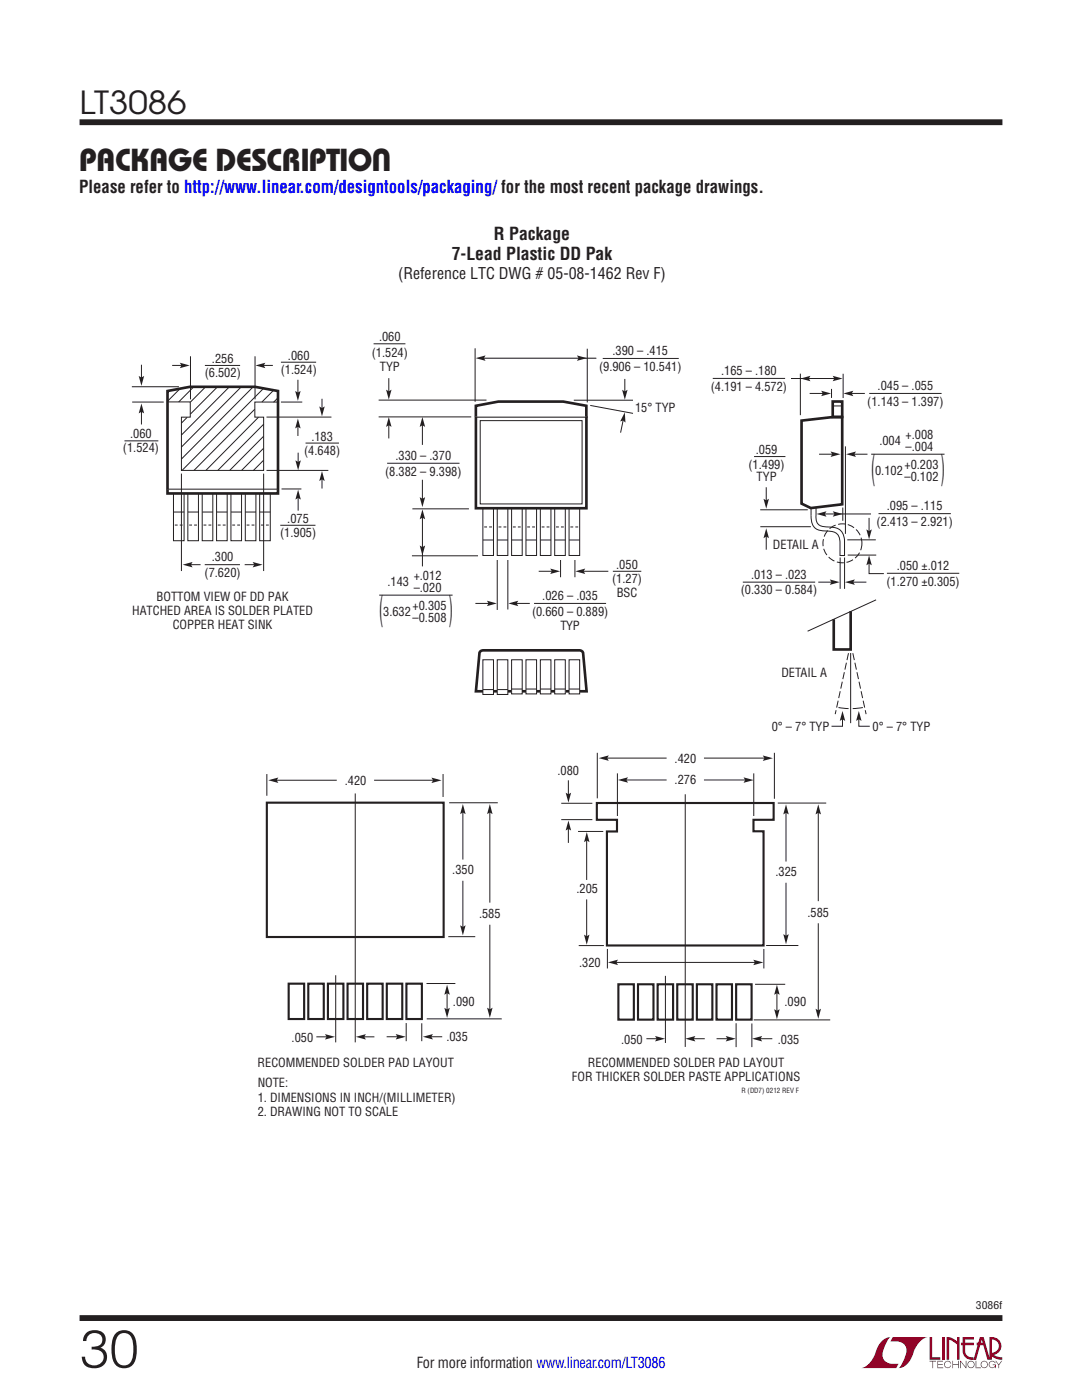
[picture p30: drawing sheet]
<svg xmlns="http://www.w3.org/2000/svg" width="216mm" height="279mm" viewBox="0 0 216 279" stroke-linecap="round" stroke-linejoin="round" font-family="sans-serif">
<defs><g id="words">
<text font-size="10.6" fill="#231f20" x="15.9" y="272.9">30</text>
<g font-size="6.7" fill="#231f20">
<text x="173.8" y="95.7">(</text>
<text x="187.7" y="95.7">)</text>
<text x="75.7" y="123.8">(</text>
<text x="89.6" y="123.8">)</text>
</g>
<g font-size="6.3" fill="#231f20">
<text x="15.9" y="22.8">LT3086</text>
<text x="15.8" y="34.1">Package Description</text>
</g>
<g font-size="3.5" fill="#231f20">
<text x="15.8" y="38.5">Please refer to http://www.linear.com/designtools/packaging/ for the most recent package drawings.</text>
<text x="98.6" y="48">R Package</text>
<text x="90.1" y="51.8">7-Lead Plastic DD Pak</text>
</g>
<text font-size="3.2" fill="#231f20" x="79.4" y="55.7">(Reference LTC DWG # 05-08-1462 Rev F)</text>
<text font-size="3" fill="#231f20" x="83.2" y="273.1">For more information www.linear.com/LT3086</text>
<g font-size="2.5" fill="#231f20">
<text x="57.5" y="71.8">.060</text>
<text x="74.2" y="71.3">(1.524)</text>
<text x="75.6" y="68.1">.060</text>
<text x="122.2" y="70.9">.390 – .415</text>
<text x="40.8" y="75.2">(6.502)</text>
<text x="42.3" y="72.4">.256</text>
<text x="56" y="74.6">(1.524)</text>
<text x="75.8" y="74.1">TYP</text>
<text x="119.5" y="74.1">(9.906 – 10.541)</text>
<text x="141.8" y="78">(4.191 – 4.572)</text>
<text x="143.9" y="74.8">.165 – .180</text>
<text x="175.1" y="77.8">.045 – .055</text>
<text x="126.7" y="82.2">15° TYP</text>
<text x="173.1" y="81">(1.143 – 1.397)</text>
<text x="26" y="87.5">.060</text>
<text x="62.1" y="87.9">.183</text>
<text x="175.5" y="88.8">.004</text>
<text x="180.7" y="87.5">+.008</text>
<text x="24.5" y="90.3">(1.524)</text>
<text x="60.7" y="90.7">(4.648)</text>
<text x="76.9" y="94.9">(8.382 – 9.398)</text>
<text x="78.9" y="91.7">.330 – .370</text>
<text x="149.4" y="93.5">(1.499)</text>
<text x="150.8" y="90.7">.059</text>
<text x="151" y="96">TYP</text>
<text x="174.6" y="94.8">0.102</text>
<text x="180.5" y="93.6">+0.203</text>
<text x="180.7" y="90">–.004</text>
<text x="177" y="101.8">.095 – .115</text>
<text x="180.5" y="96">–0.102</text>
<text x="55.9" y="107.1">(1.905)</text>
<text x="57.3" y="104.3">.075</text>
<text x="174.9" y="105">(2.413 – 2.921)</text>
<text x="42.3" y="112">.300</text>
<text x="123" y="113.6">.050</text>
<text x="154.2" y="109.6">DETAIL A</text>
<text x="178.9" y="113.7">.050 ±.012</text>
<text x="31.2" y="119.9">BOTTOM VIEW OF DD PAK</text>
<text x="40.8" y="115.1">(7.620)</text>
<text x="77.3" y="116.9">.143</text>
<text x="82.5" y="115.7">+.012</text>
<text x="82.5" y="118.1">–.020</text>
<text x="108.2" y="119.7">.026 – .035</text>
<text x="122.1" y="116.4">(1.27)</text>
<text x="123.1" y="119.2">BSC</text>
<text x="147.8" y="118.6">(0.330 – 0.584)</text>
<text x="149.9" y="115.5">.013 – .023</text>
<text x="176.9" y="116.9">(1.270 ±0.305)</text>
<text x="26.4" y="122.7">HATCHED AREA IS SOLDER PLATED</text>
<text x="34.5" y="125.6">COPPER HEAT SINK</text>
<text x="76.5" y="122.9">3.632</text>
<text x="82.3" y="121.7">+0.305</text>
<text x="82.3" y="124.2">–0.508</text>
<text x="106.2" y="122.9">(0.660 – 0.889)</text>
<text x="111.8" y="125.7">TYP</text>
<text x="155.9" y="135">DETAIL A</text>
<text x="154" y="145.9">0° – 7° TYP</text>
<text x="174.1" y="145.9">0° – 7° TYP</text>
<text x="111.2" y="154.8">.080</text>
<text x="134.6" y="152.2">.420</text>
<text x="68.8" y="156.6">.420</text>
<text x="134.6" y="156.5">.276</text>
<text x="90.2" y="174.5">.350</text>
<text x="115" y="178.3">.205</text>
<text x="154.7" y="174.9">.325</text>
<text x="95.6" y="183.3">.585</text>
<text x="161.1" y="183">.585</text>
<text x="115.6" y="192.9">.320</text>
<text x="90.4" y="200.7">.090</text>
<text x="156.5" y="200.7">.090</text>
<text x="58.2" y="207.9">.050</text>
<text x="89.1" y="207.8">.035</text>
<text x="123.9" y="208.3">.050</text>
<text x="155.2" y="208.3">.035</text>
<text x="51.4" y="213">RECOMMENDED SOLDER PAD LAYOUT</text>
<text x="114.1" y="215.8">FOR THICKER SOLDER PASTE APPLICATIONS</text>
<text x="117.3" y="213">RECOMMENDED SOLDER PAD LAYOUT</text>
<text x="51.4" y="217">NOTE:</text>
<text x="51.4" y="219.9">1. DIMENSIONS IN INCH/(MILLIMETER)</text>
<text x="51.4" y="222.7">2. DRAWING NOT TO SCALE</text>
</g>
<text font-size="2.1" fill="#231f20" x="194.7" y="261.2">3086f</text>
<text font-size="1.4" fill="#231f20" x="148" y="218.1">R (DD7) 0212 REV F</text>
</g></defs>
<g fill="#900126">
<path d="M185.5 266.8h.5v4.1h1.6v.5h-2.1z"/>
<path d="M176.2 267.4l1-.5h.5h-.1a6.2 6.2 0 0 0-1.4 4 2.58 2.58 0 0 0 3.1 1.3l-.5 .8h-6.9a4.9 4.9 0 0 0 3-3.8l.4-.7z"/>
<path d="M178.1 266.9h7a4.9 4.9 0 0 0-3.1 3.7 3.2 3.2 0 0 1-2.7 2.4h.1a6.2 6.2 0 0 0 1.4-4.1 2.58 2.58 0 0 0-3.1-1.2z"/>
<path d="M188 266.8h.5v4.6h-.5z"/>
<path d="M188.9 266.8l1 .2 1.1 .7v-.9h.5v4.6h-.5v-3.1l-1.6-.9v4h-.5z"/>
<path d="M185.5 271.6h1.3v.1h-.6v1.3h-.1v-1.3h-.6z"/>
<path d="M187 271.6h1.2v.1h-1v.5h.9v.2h-.9v.5h1v.1h-1.2z"/>
<path d="M190 271.6h.2v.6h1v-.6h.1v1.4h-.1v-.6h-1v.6h-.2z"/>
<path d="M191.6 271.6h.1l1 1.2v-1.2h.1v1.4l-1.1-1.2v1.2h-.1z"/>
<path d="M194.7 271.6h.1v1.3h.9v.1h-1z"/>
<path d="M198.6 271.6h.2l.5 .7 .5-.7h.2l-.6 .8v.6h-.2v-.6z"/>
<path d="M192.1 266.8h2.2v.5h-1.7v.7h1.7v.5h-1.7v1.1a1.32 1.32 0 0 0 1.7 1.3v.5l1.2-4.6h.8l1.1 4.1v-4.1a1.84 1.84 0 0 1 2.4 1.4 1.84 1.84 0 0 1-1.5 2.2l.8 .4 .9 .1v.5l-1.2-.2-1-.6v-.6a1.34 1.34 0 0 0 1.5-1.2 1.34 1.34 0 0 0-1.4-1.5v4.1h-.9l-.8-2.9h-1.3v-.5h1.2l-.2-.7-1.1 4.1a2.06 2.06 0 0 1-2.7-1.3v-1.6h-.4v-.5h.4z"/>
<path d="M193.2 271.8a.72 .72 0 0 1 1.2 .1 .72 .72 0 0 1-.4 1.1 .72 .72 0 0 1-1-.7h.2a.59 .59 0 0 0 .8 .5 .59 .59 0 0 0 .2-.9 .59 .59 0 0 0-1 .2v.2h-.2z"/>
<path d="M195.9 271.8a.72 .72 0 0 1 1.1 .1 .72 .72 0 0 1-.4 1.1 .72 .72 0 0 1-.9-.7h.1a.59 .59 0 0 0 .8 .5 .59 .59 0 0 0 .2-.9 .59 .59 0 0 0-.9 .2l-.1 .2h-.1z"/>
<path d="M197.5 271.8a.72 .72 0 0 1 1.2 .2h-.2a.59 .59 0 0 0-.9-.1 .59 .59 0 0 0 .1 .9 .59 .59 0 0 0 .9-.4h-.5v-.1h.6v.7h-.1v-.3a.73 .73 0 0 1-1.1 .2 .73 .73 0 0 1 0-1.1z"/>
<path d="M188.6 271.8a.71 .71 0 0 1 1.2 .3h-.1a.59 .59 0 0 0-.9-.3 .59 .59 0 0 0-.1 1 .59 .59 0 0 0 1-.3h.1a.73 .73 0 0 1-1.1 .4 .73 .73 0 0 1-.1-1.1z"/>
</g>
<path d="M15.9 24.4h184.1M15.9 263h184.1" fill="none" stroke="#231f20" stroke-width="1.2" stroke-linecap="butt"/>
<path d="M75.7 118.8h14.6M82.2 110.9h13.2M82.3 101.6h11.3M84.3 102.5v10.5M99.2 111.8v9.9M101.3 111.8v9.8M111.9 111.8v3.4M114.7 111.8v3.4M122.3 114h5.7M106.6 120.4h14.3" fill="none" stroke="#231f20" stroke-width=".2"/>
<path d="M95.9 130l.5-.2h19.2a.71 .71 0 0 1 .8 .6l.6 7.6h-22l.7-7.6z" fill="none" stroke="#231f20" stroke-width=".53"/>
<g fill="#231f20">
<path d="M83.7 108.9l.6 .3 .5-.3-.5 1.9z"/>
<path d="M84.3 101.7l.5 1.9-.5-.3-.6 .3z"/>
</g>
<path d="M94.9 120.4h2.7" fill="none" stroke="#231f20" stroke-width=".2"/>
<path d="M97.2 119.9l1.9 .5-1.9 .6 .3-.6z" fill="#231f20"/>
<path d="M103 120.4h2.7" fill="none" stroke="#231f20" stroke-width=".2"/>
<path d="M101.4 120.4l2-.5-.3 .5 .3 .6z" fill="#231f20"/>
<path d="M107.5 114h2.7" fill="none" stroke="#231f20" stroke-width=".2"/>
<path d="M109.8 113.5l2 .5-2 .6 .3-.6z" fill="#231f20"/>
<path d="M116.3 114h5.1" fill="none" stroke="#231f20" stroke-width=".2"/>
<path d="M114.8 114l2-.5-.3 .5 .3 .6z" fill="#231f20"/>
<path d="M96.4 131.7h2.1v6.9h-2.1z" fill="#fff"/>
<path d="M96.4 131.7h2.1v6.9h-2.1z" fill="none" stroke="#231f20" stroke-width=".2"/>
<path d="M99.2 131.7h2.1v6.9h-2.1z" fill="#fff"/>
<path d="M99.2 131.7h2.1v6.9h-2.1z" fill="none" stroke="#231f20" stroke-width=".2"/>
<path d="M102.1 131.7h2.1v6.8h-2.1z" fill="#fff"/>
<path d="M102.1 131.7h2.1v6.8h-2.1z" fill="none" stroke="#231f20" stroke-width=".2"/>
<path d="M105 131.7h2.1v6.8h-2.1z" fill="#fff"/>
<path d="M105 131.7h2.1v6.8h-2.1z" fill="none" stroke="#231f20" stroke-width=".2"/>
<path d="M107.8 131.7h2.1v6.8h-2.1z" fill="#fff"/>
<path d="M107.8 131.7h2.1v6.8h-2.1z" fill="none" stroke="#231f20" stroke-width=".2"/>
<path d="M110.7 131.7h2.1v6.8h-2.1z" fill="#fff"/>
<path d="M110.7 131.7h2.1v6.8h-2.1z" fill="none" stroke="#231f20" stroke-width=".2"/>
<path d="M113.5 131.7h2.2v6.8h-2.2z" fill="#fff"/>
<path d="M96.4 137.6h2.1M99.2 137.6h2.2M102.1 137.5h2.1M105 137.5h2.1M107.8 137.5h2.2M110.7 137.5h2.1M113.5 131.7h2.2v6.8h-2.2zM113.6 137.5h2.1" fill="none" stroke="#231f20" stroke-width=".2"/>
<path d="M96.4 101.4h2.1v9.5h-2.1z" fill="#fff"/>
<path d="M96.4 101.4h2.1v9.5h-2.1z" fill="none" stroke="#231f20" stroke-width=".2"/>
<path d="M99.2 101.4h2.1v9.5h-2.1z" fill="#fff"/>
<path d="M99.2 101.4h2.1v9.5h-2.1z" fill="none" stroke="#231f20" stroke-width=".2"/>
<path d="M102.1 101.4h2.1v9.5h-2.1z" fill="#fff"/>
<path d="M102.1 101.4h2.1v9.5h-2.1z" fill="none" stroke="#231f20" stroke-width=".2"/>
<path d="M105 101.4h2.1v9.5h-2.1z" fill="#fff"/>
<path d="M105 101.4h2.1v9.5h-2.1z" fill="none" stroke="#231f20" stroke-width=".2"/>
<path d="M107.8 101.4h2.1v9.5h-2.1z" fill="#fff"/>
<path d="M107.8 101.4h2.1v9.5h-2.1z" fill="none" stroke="#231f20" stroke-width=".2"/>
<path d="M110.7 101.4h2.1v9.5h-2.1z" fill="#fff"/>
<path d="M110.7 101.4h2.1v9.5h-2.1z" fill="none" stroke="#231f20" stroke-width=".2"/>
<path d="M113.5 101.4h2.2v9.5h-2.2z" fill="#fff"/>
<path d="M96.4 107.8h2.1M99.2 107.8h2.2M102.1 107.8h2.1M105 107.8h2.1M107.8 107.8h2.2M110.7 107.8h2.1M113.5 101.4h2.2v9.5h-2.2zM113.6 107.8h2.1M148.2 116.2h14.5" fill="none" stroke="#231f20" stroke-width=".2"/>
<path d="M96.6 105.2h1.9M99.5 105.2h1.9M102.3 105.2h1.9M105.2 105.2h1.9M108.1 105.2h1.9M110.9 105.2h1.9M113.8 105.2h1.9" fill="none" stroke="#231f20" stroke-width=".2" stroke-dasharray=".6 .4" stroke-linecap="butt"/>
<path d="M159.9 83.9l6.3-.7h1.9v17.4l-6.3 .8-1.9-.9z" fill="#fff"/>
<path d="M159.9 83.9l6.3-.7h1.9v17.4l-6.3 .8-1.9-.9zM166.2 80.1h1.9v3.1h-1.9z" fill="none" stroke="#231f20" stroke-width=".53"/>
<g fill="none" stroke="#231f20" stroke-width=".2">
<path d="M142.2 75.5h14.5M157.8 75.5h9M159.7 74.6v8.3M161.6 78.5h2.7M165.9 77.6v1.8M168.2 74.6v4.8M173.4 78.5h14.5M150.5 91.1h6.2M166.2 81h1.9M168.7 89.1v17.4M173.8 90.6h14.7M151.7 101.7h9.5"/>
<path d="M151.7 105.1h10.1M161.8 101.4v1.5a2.49 2.49 0 0 0 1.9 3h.7a5.1 5.1 0 0 1 2.4 .5l.4 .4 .3 .7 .1 3.4h.9v-3.2M162.8 101.3v1.5a1.88 1.88 0 0 0 2.2 2.4 2.87 2.87 0 0 1 3.5 2.6M164.1 102.6h9.7M167.6 111.3v6.2M168.2 101.3v2.6M168.5 111.3v6.2M169.1 107.7h5.7M169.2 110.8h5.6M175.3 102.5h14.4M177 114.4h14.4"/>
</g>
<path d="M163.9 78l1.9 .5-1.9 .6 .3-.6z" fill="#231f20"/>
<path d="M169.8 78.5h2.8" fill="none" stroke="#231f20" stroke-width=".2"/>
<g fill="#231f20">
<path d="M168.3 78.5l2-.5-.4 .5 .4 .6z"/>
<path d="M166.2 75l1.9 .5-1.9 .6 .3-.6z"/>
<path d="M159.7 75.5l2-.5-.3 .5 .3 .6z"/>
</g>
<path d="M173.4 103.4v2.7" fill="none" stroke="#231f20" stroke-width=".2"/>
<path d="M172.9 105.7l.5 .3 .6-.3-.6 1.9z" fill="#231f20"/>
<path d="M152.9 97.2v2.8" fill="none" stroke="#231f20" stroke-width=".2"/>
<path d="M152.3 99.5l.6 .4 .5-.4-.5 2z" fill="#231f20"/>
<path d="M152.9 107v2.7" fill="none" stroke="#231f20" stroke-width=".2"/>
<path d="M152.9 105.4l.5 2-.5-.3-.6 .3z" fill="#231f20"/>
<path d="M163.4 90.6h2.8" fill="none" stroke="#231f20" stroke-width=".2"/>
<path d="M165.7 90.1l2 .5-2 .6 .4-.6z" fill="#231f20"/>
<path d="M170.1 116.2h2.8" fill="none" stroke="#231f20" stroke-width=".2"/>
<path d="M168.6 116.2l2-.6-.3 .6 .3 .5z" fill="#231f20"/>
<path d="M163.3 116.2h2.7" fill="none" stroke="#231f20" stroke-width=".2"/>
<g fill="#231f20">
<path d="M165.6 115.6l2 .6-2 .5 .3-.5z"/>
<path d="M162.9 102.6l2-.6-.3 .6 .3 .5z"/>
<path d="M166.2 102l2 .6-2 .5 .3-.5z"/>
</g>
<path d="M173.4 112.4v2.1h3" fill="none" stroke="#231f20" stroke-width=".2"/>
<path d="M173.4 110.8l.6 2-.6-.3-.5 .3z" fill="#231f20"/>
<path d="M170.4 90.6h2.7" fill="none" stroke="#231f20" stroke-width=".2"/>
<path d="M168.8 90.6l2-.5-.3 .5 .3 .6z" fill="#231f20"/>
<path d="M74.5 68.6h6.4M75.6 79.8h21.5M94.8 69.5v10.7M96.3 71.5h22.7M114.5 79.9h11.8M117.2 69.6v10.7M120.3 71.5h15.1M75.6 83.2h18.4M77.3 92.5h14.4M84.3 84.8v4M117.8 80.9l8.5 1.6" fill="none" stroke="#231f20" stroke-width=".2"/>
<path d="M84.3 83.2l.5 2-.5-.3-.6 .3z" fill="#231f20"/>
<path d="M84.3 95.7v4" fill="none" stroke="#231f20" stroke-width=".2"/>
<path d="M83.7 99.2l.6 .3 .5-.3-.5 2z" fill="#231f20"/>
<path d="M77.6 84.8v2.7" fill="none" stroke="#231f20" stroke-width=".2"/>
<path d="M77.6 83.2l.5 2-.5-.3-.6 .3z" fill="#231f20"/>
<path d="M77.6 75.5v2.7" fill="none" stroke="#231f20" stroke-width=".2"/>
<g fill="#231f20">
<path d="M77 77.8l.6 .3 .5-.3-.5 2z"/>
<path d="M94.9 71.5l2-.6-.3 .6 .3 .5z"/>
<path d="M115.1 70.9l2 .6-2 .5 .3-.5z"/>
</g>
<path d="M124.7 75.6v2.8" fill="none" stroke="#231f20" stroke-width=".2"/>
<path d="M124.1 77.8l.6 .3 .5-.3-.5 2z" fill="#231f20"/>
<path d="M95 83.3h22" fill="none" stroke="#231f20" stroke-width=".2"/>
<path d="M95 83.1v-2.1l4.4-.9h13l4.6 .9v2.4" fill="none" stroke="#231f20" stroke-width=".53"/>
<path d="M95 83.1h22v18.3h-22z" fill="#fff" stroke="#231f20" stroke-width=".53"/>
<path d="M95.8 83.9h20.3v16.7h-20.3z" fill="#fff"/>
<path d="M95 83.3h22M95.8 83.9h20.3v16.7h-20.3zM124.4 83.7l-.6 2.7" fill="none" stroke="#231f20" stroke-width=".2"/>
<path d="M124.7 82.3l.1 2-.5-.4-.6 .2z" fill="#231f20"/>
<path d="M53.2 160.2h35.3v26.8h-35.3zM57.6 196.3h3.1v7.1h-3.1zM81.1 196.3h3.1v7.1h-3.1z" fill="none" stroke="#231f20" stroke-width=".42"/>
<g fill="none" stroke="#231f20" stroke-width=".2">
<path d="M53.2 154.5v4.3M54.2 155.7h13M70.9 158.4v49.6M74.6 155.7h12.7M88.4 154.5v4.5M89.6 160.2h9.7M92.4 161.2v10.3M92.4 175.8v10.2M97.7 161.2v18.9M67 194.6v13.4M85.1 196.3h5.8M89.2 197.4v4.4"/>
<path d="M89.5 186.9h5.3M97.7 184.6v17.9M63.1 206.9h2.9M71.8 206.9h2.9M77.1 206.9h3.3M81.1 204.2v3.6M84.2 204.2v3.6M85.1 203.3h15M85.2 206.9h3"/>
</g>
<g fill="#231f20">
<path d="M86.1 155.2l2 .5-2 .6 .3-.6z"/>
<path d="M88.7 201.1l.5 .4 .6-.4-.6 2z"/>
<path d="M89.2 196.5l.6 2-.6-.3-.5 .3z"/>
<path d="M71 206.9l2-.5-.3 .5 .3 .6z"/>
<path d="M64.8 206.4l2 .5-2 .6 .4-.6z"/>
<path d="M53.6 155.7l1.9-.5-.3 .5 .3 .6z"/>
<path d="M91.8 184.7l.6 .3 .5-.3-.5 1.9z"/>
<path d="M92.4 160.5l.5 2-.5-.3-.6 .3z"/>
<path d="M97.7 160.5l.6 2-.6-.3-.5 .3z"/>
<path d="M97.2 201.1l.5 .3 .6-.3-.5 2z"/>
<path d="M84.4 206.9l2-.5-.3 .5 .3 .6z"/>
<path d="M79 206.4l1.9 .5-1.9 .6 .3-.6z"/>
</g>
<path d="M119.1 160.3h35.3v3.3h-4.1v2.3h2.1v22.8h-31.3v-22.8h2v-2.3h-4zM61.5 196.3h3.1v7.1h-3.1zM65.4 196.3h3.1v7.1h-3.1zM69.3 196.3h3.1v7.1h-3.1zM73.3 196.3h3.1v7.1h-3.1zM77.2 196.3h3.1v7.1h-3.1z" fill="none" stroke="#231f20" stroke-width=".42"/>
<path d="M136.7 158.5v50.4M117.1 167.4v8.2M117.1 179.5v7.8M155.2 160.3h9.7M156.8 161.2v10.7M156.8 176.2v11.5M163.3 161.2v18.6M152.9 188.7h6.4M163.3 184.3v18.4M150.4 203.5h15.3" fill="none" stroke="#231f20" stroke-width=".2"/>
<g fill="#231f20">
<path d="M156.3 186.4l.5 .3 .6-.3-.6 2z"/>
<path d="M156.8 160.6l.6 1.9-.6-.3-.5 .3z"/>
<path d="M116.5 186.5l.6 .3 .5-.3-.5 2z"/>
<path d="M117.1 166.1l.5 2-.5-.4-.6 .4z"/>
<path d="M163.3 160.6l.5 1.9-.5-.3-.6 .3z"/>
<path d="M162.7 201.3l.6 .3 .5-.3-.5 2z"/>
</g>
<path d="M113.4 155.7v3.1M112 163.6h6.2M112 160.3h6.2M115.3 165.9h5.1M115.5 188.7h5" fill="none" stroke="#231f20" stroke-width=".2"/>
<path d="M112.9 158.2l.5 .3 .6-.3-.6 2z" fill="#231f20"/>
<path d="M113.4 165.2v3" fill="none" stroke="#231f20" stroke-width=".2"/>
<path d="M113.4 163.8l.6 1.9-.6-.3-.5 .3z" fill="#231f20"/>
<path d="M123.4 196.4h3.1v7.1h-3.1zM146.9 196.4h3.1v7.1h-3.1z" fill="none" stroke="#231f20" stroke-width=".42"/>
<path d="M122.8 192.1h28M132.8 194.8v13.3M150.7 196.4h6M155 197.6v4.5M129 207.3h2.9M137.7 207.3h2.9M143 207.3h3.3M146.9 204.2v4.8M150 204.3v4.7M151.1 207.3h3" fill="none" stroke="#231f20" stroke-width=".2"/>
<g fill="#231f20">
<path d="M154.5 201.4l.5 .3 .6-.3-.6 2z"/>
<path d="M155 196.6l.6 1.9-.6-.3-.5 .3z"/>
<path d="M136.8 207.3l2-.5-.4 .5 .4 .5z"/>
<path d="M130.7 206.8l2 .5-2 .5 .3-.5z"/>
<path d="M150.1 207.3l2-.5-.3 .5 .3 .5z"/>
<path d="M144.8 206.8l2 .5-2 .5 .3-.5z"/>
</g>
<path d="M127.3 196.4h3.1v7.1h-3.1zM131.2 196.4h3.1v7.1h-3.1zM135.1 196.4h3.1v7.1h-3.1zM139.1 196.4h3v7.1h-3zM143 196.4h3.1v7.1h-3.1z" fill="none" stroke="#231f20" stroke-width=".42"/>
<path d="M119.2 150.2v9.1M120.2 151.3h12.8M140.5 151.3h13M154.5 150.2v9.2" fill="none" stroke="#231f20" stroke-width=".2"/>
<g fill="#231f20">
<path d="M152.2 150.8l2 .5-2 .6 .3-.6z"/>
<path d="M119.5 151.3l2-.5-.3 .5 .3 .5z"/>
</g>
<path d="M124 155.7h9M140.5 155.7h9.1" fill="none" stroke="#231f20" stroke-width=".2"/>
<g fill="#231f20">
<path d="M148.4 155.1l2 .6-2 .5 .3-.5z"/>
<path d="M123.3 155.7l2-.6-.3 .6 .3 .5z"/>
<path d="M150.3 191.5l2 .6-2 .5 .3-.5z"/>
<path d="M121.3 192l2-.5-.3 .6 .3 .5z"/>
</g>
<path d="M123.2 154.3v8.6M150.4 154.3v8.6M121.2 189.4v3.9M152.4 189.4v3.9" fill="none" stroke="#231f20" stroke-width=".2"/>
<path d="M34.6 98.5h2.1v9.4h-2.1z" fill="#fff"/>
<path d="M34.6 98.5h2.1v9.4h-2.1z" fill="none" stroke="#231f20" stroke-width=".2"/>
<path d="M37.5 98.5h2.1v9.4h-2.1z" fill="#fff"/>
<path d="M37.5 98.5h2.1v9.4h-2.1z" fill="none" stroke="#231f20" stroke-width=".2"/>
<path d="M40.3 98.5h2.2v9.4h-2.2z" fill="#fff"/>
<path d="M40.3 98.5h2.2v9.4h-2.2z" fill="none" stroke="#231f20" stroke-width=".2"/>
<path d="M43.2 98.5h2.1v9.4h-2.1z" fill="#fff"/>
<path d="M43.2 98.5h2.1v9.4h-2.1z" fill="none" stroke="#231f20" stroke-width=".2"/>
<path d="M46.1 98.5h2.1v9.4h-2.1z" fill="#fff"/>
<path d="M46.1 98.5h2.1v9.4h-2.1z" fill="none" stroke="#231f20" stroke-width=".2"/>
<path d="M48.9 98.5h2.2v9.4h-2.2z" fill="#fff"/>
<path d="M48.9 98.5h2.2v9.4h-2.2z" fill="none" stroke="#231f20" stroke-width=".2"/>
<path d="M51.8 98.5h2.1v9.4h-2.1z" fill="#fff"/>
<path d="M51.8 98.5h2.1v9.4h-2.1zM34.6 102.2h2.2M37.5 102.2h2.1M40.4 102.2h2.1M43.2 102.2h2.1M46.1 102.2h2.1M49 102.2h2.1M51.8 102.2h2.2" fill="none" stroke="#231f20" stroke-width=".2"/>
<path d="M34.9 104.8h1.9M37.7 104.8h1.9M40.6 104.8h1.9M43.5 104.8h1.8M46.3 104.8h1.9M49.2 104.8h1.9M52.1 104.8h1.9" fill="none" stroke="#231f20" stroke-width=".2" stroke-dasharray=".6 .4" stroke-linecap="butt"/>
<path d="M33.4 78l4.5-.8h13l4.6 .8v20.5h-22.1z" fill="#fff"/>
<path d="M33.4 78l4.5-.8h13l4.6 .8v20.5h-22.1z" fill="none" stroke="#231f20" stroke-width=".53"/>
<path d="M33.5 97.6h21.9z" fill="#fff"/>
<g fill="none" stroke="#231f20" stroke-width=".2">
<path d="M35.9 77.6l-2.4 2.4M38 71.1v8.6M38.6 77.2l-3 3M40.9 72.9h7M41 77.2l-3 3M43.4 77.2l-5.4 5.5M45.8 77.2l-9.6 9.6M48.1 77.2l-11.9 12M50.5 77.2l-14.3 14.4M50.9 71.1v8.6M52.6 77.5l-16.2 16.3M54.6 77.9l-2.3 2.3"/>
<path d="M55.4 79.4l-.8 .9M56.1 72.3h7M24.8 88h6.8M33.4 80.2h4.6v3.1h-1.8v10.6h16.4v-10.6h-1.8v-3.1h4.6M33.5 97.6h21.9M36.2 94.5v19.5M37.4 83.3l-1.2 1.1M50.8 81.7l-12.1 12.2M51.6 83.3l-10.5 10.6M52.6 89.5l-4.4 4.4M52.6 91.9l-2.1 2M52.6 87.1l-6.8 6.8"/>
<path d="M52.6 94.5v19.5M52.6 84.6l-9.2 9.3M61 88.4h6.6M40.9 112.7h7M48.8 112.7h2M55.9 104.8h7"/>
</g>
<path d="M50.4 112.2l2 .5-2 .5 .3-.5z" fill="#231f20"/>
<path d="M38 112.7h2" fill="none" stroke="#231f20" stroke-width=".2"/>
<path d="M36.4 112.7l2-.5-.3 .5 .3 .5z" fill="#231f20"/>
<path d="M59.5 98.5v3.4" fill="none" stroke="#231f20" stroke-width=".2"/>
<path d="M59.5 97.7l.5 2-.5-.3-.6 .3z" fill="#231f20"/>
<path d="M64.3 94.8v2.7" fill="none" stroke="#231f20" stroke-width=".2"/>
<g fill="#231f20">
<path d="M64.2 94l.6 2-.6-.3-.5 .3z"/>
<path d="M58.9 91.9l.6 .3 .5-.3-.5 2z"/>
</g>
<path d="M59.4 84.3v2.7M59.5 90.3v2" fill="none" stroke="#231f20" stroke-width=".2"/>
<g fill="#231f20">
<path d="M59.4 83.5l.6 2-.6-.3-.5 .3z"/>
<path d="M58.9 78l.5 .3 .6-.3-.6 2z"/>
</g>
<path d="M59.4 75.8v2.6M28.2 81.3v3.4" fill="none" stroke="#231f20" stroke-width=".2"/>
<g fill="#231f20">
<path d="M28.2 80.5l.6 2-.6-.3-.5 .3z"/>
<path d="M27.7 75l.5 .3 .6-.3-.6 2z"/>
</g>
<path d="M28.2 72.8v2.7" fill="none" stroke="#231f20" stroke-width=".2"/>
<path d="M63.7 81.1l.5 .3 .6-.3-.6 2z" fill="#231f20"/>
<path d="M51.7 72.9h2.7M64.3 79.6v1.9" fill="none" stroke="#231f20" stroke-width=".2"/>
<g fill="#231f20">
<path d="M51 72.9l1.9-.5-.3 .5 .3 .6z"/>
<path d="M35.9 72.4l2 .5-2 .6 .3-.6z"/>
</g>
<path d="M26.3 77.2h9.4M34.4 72.9h1.9M26.4 80.2h6.3M53.2 93.9h12.3M53.2 83.2h12.9M56.1 80.2h4.2M56.2 97.6h3.9M174.8 119.7l-13.7 6.3M169.7 130.3v14M167.3 141.2l2 .2M171.4 143.4v1.5h2.2M172.2 141.2l-2 .2" fill="none" stroke="#231f20" stroke-width=".2"/>
<g fill="none" stroke="#231f20" stroke-width=".2" stroke-dasharray="1.4 .5" stroke-linecap="butt">
<path d="M169.3 130.4l-2.6 12.1M170.2 130.4l2.6 12.1"/>
<circle cx="168.1" cy="108.4" r="3.9"/>
</g>
<path d="M169.7 122v7.6h-3.3v-6" fill="none" stroke="#231f20" stroke-width=".53"/>
<path d="M171.4 141.9l.5 2-.5-.3-.6 .3z" fill="#231f20"/>
<path d="M168.1 143.4v1.5h-2.2" fill="none" stroke="#231f20" stroke-width=".2"/>
<path d="M168.1 141.9l.6 2-.6-.3-.5 .3z" fill="#231f20"/>
<use href="#words"/>
</svg>
